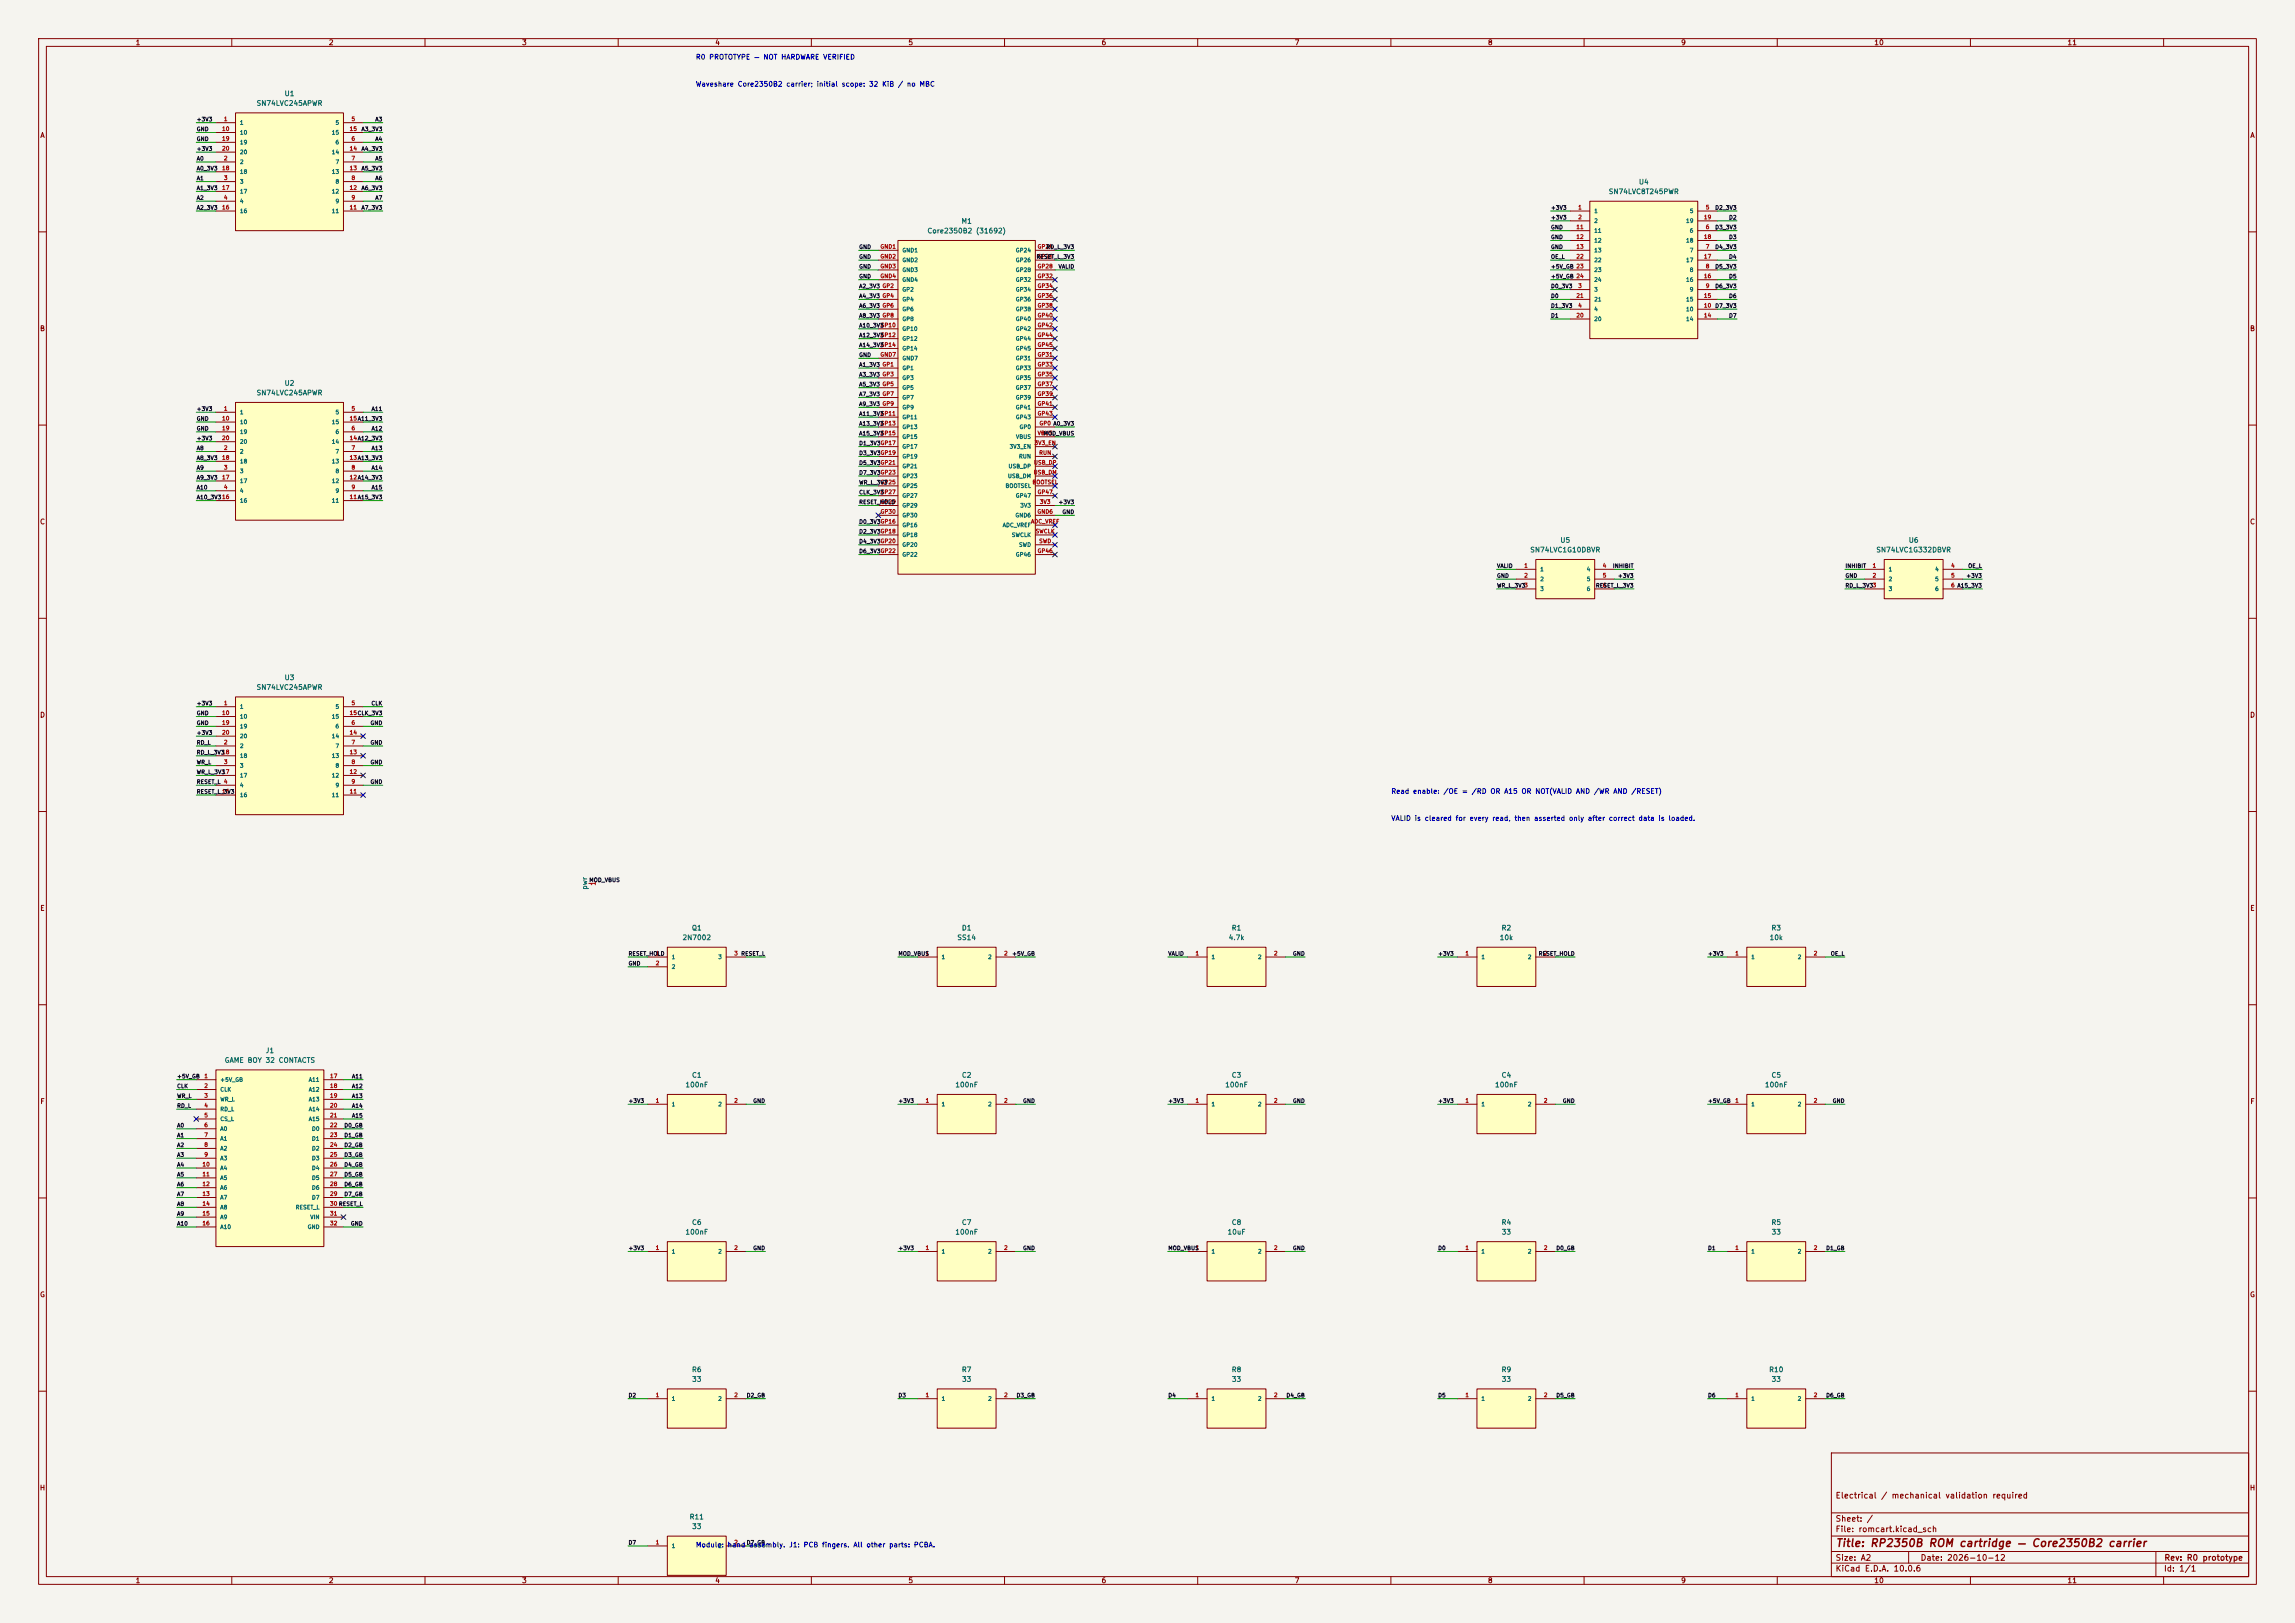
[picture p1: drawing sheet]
<svg xmlns="http://www.w3.org/2000/svg" width="594mm" height="420mm" viewBox="0 0 594 420" stroke-linecap="round" stroke-linejoin="round" font-family="sans-serif">
<defs><g id="words">
<text font-size="2" fill="#840000" x="475" y="400.8">Title: RP2350B ROM cartridge — Core2350B2 carrier</text>
<g font-size="1.5" fill="#840000">
<text x="475" y="388.1">Electrical / mechanical validation required</text>
<text x="475" y="394.1">Sheet: /</text>
<text x="475" y="396.8">File: romcart.kicad_sch</text>
<text x="475" y="407">KiCad E.D.A. 10.0.6</text>
<text x="475" y="404.2">Size: A2</text>
<text x="497" y="404.2">Date: 2026-10-12</text>
<text x="560" y="407">Id: 1/1</text>
<text x="560.1" y="404.2">Rev: R0 prototype</text>
</g>
<g font-size="1.3" fill="#840000">
<text x="35" y="12">1</text>
<text x="85" y="12">2</text>
<text x="135" y="12">3</text>
<text x="185" y="12">4</text>
<text x="235" y="12">5</text>
<text x="285" y="12">6</text>
<text x="335" y="12">7</text>
<text x="385" y="12">8</text>
<text x="435" y="12">9</text>
<text x="485" y="12">10</text>
<text x="535" y="12">11</text>
<text x="10.3" y="36">A</text>
<text x="582.3" y="36">A</text>
<text x="10.2" y="86">B</text>
<text x="582.2" y="86">B</text>
<text x="10.2" y="136">C</text>
<text x="582.2" y="136">C</text>
<text x="10.2" y="186">D</text>
<text x="582.2" y="186">D</text>
<text x="10.3" y="236">E</text>
<text x="582.3" y="236">E</text>
<text x="10.3" y="286">F</text>
<text x="582.3" y="286">F</text>
<text x="10.2" y="336">G</text>
<text x="582.2" y="336">G</text>
<text x="10.2" y="386">H</text>
<text x="582.2" y="386">H</text>
<text x="35" y="410">1</text>
<text x="85" y="410">2</text>
<text x="135" y="410">3</text>
<text x="185" y="410">4</text>
<text x="235" y="410">5</text>
<text x="285" y="410">6</text>
<text x="335" y="410">7</text>
<text x="385" y="410">8</text>
<text x="435" y="410">9</text>
<text x="485" y="410">10</text>
<text x="535" y="410">11</text>
</g>
<g font-size="1.3" fill="#0000c2">
<text x="180" y="15.7">R0 PROTOTYPE — NOT HARDWARE VERIFIED</text>
<text x="180" y="22.7">Waveshare Core2350B2 carrier; initial scope: 32 KiB / no MBC</text>
<text x="360" y="205.7">Read enable: /OE = /RD OR A15 OR NOT(VALID AND /WR AND /RESET)</text>
<text x="360" y="212.7">VALID is cleared for every read, then asserted only after correct data is loaded.</text>
<text x="180" y="400.7">Module:</text>
<text x="188.2" y="400.7">hand assembly. J1: PCB fingers. All other parts: PCBA.</text>
</g>
<g font-size="1.3" fill="#006464">
<text x="66.3" y="27.7">SN74LVC245APWR</text>
<text x="73.5" y="25.2">U1</text>
<text x="416.3" y="50.5">SN74LVC8T245PWR</text>
<text x="424.1" y="48">U4</text>
<text x="248.7" y="58.2">M1</text>
<text x="239.9" y="60.7">Core2350B2 (31692)</text>
<text x="73.5" y="100.1">U2</text>
<text x="66.3" y="102.6">SN74LVC245APWR</text>
<text x="395.9" y="143.2">SN74LVC1G10DBVR</text>
<text x="403.7" y="140.7">U5</text>
<text x="485.5" y="143.2">SN74LVC1G332DBVR</text>
<text x="493.9" y="140.7">U6</text>
<text x="66.3" y="178.8">SN74LVC245APWR</text>
<text x="73.5" y="176.3">U3</text>
<text x="152.3" y="230.4" transform="rotate(-90 152.3 230.4)">pwr</text>
<text x="176.5" y="243.6">2N7002</text>
<text x="178.9" y="241.1">Q1</text>
<text x="247.6" y="243.6">SS14</text>
<text x="248.8" y="241.1">D1</text>
<text x="317.9" y="243.6">4.7k</text>
<text x="318.7" y="241.1">R1</text>
<text x="388" y="243.6">10k</text>
<text x="388.5" y="241.1">R2</text>
<text x="457.9" y="243.6">10k</text>
<text x="458.4" y="241.1">R3</text>
<text x="58" y="275.3">GAME BOY 32 CONTACTS</text>
<text x="68.6" y="272.8">J1</text>
<text x="177.3" y="281.7">100nF</text>
<text x="179" y="279.2">C1</text>
<text x="247.1" y="281.7">100nF</text>
<text x="248.8" y="279.2">C2</text>
<text x="317" y="281.7">100nF</text>
<text x="318.7" y="279.2">C3</text>
<text x="386.8" y="281.7">100nF</text>
<text x="388.5" y="279.2">C4</text>
<text x="456.7" y="281.7">100nF</text>
<text x="458.4" y="279.2">C5</text>
<text x="179" y="317.3">C6</text>
<text x="248.8" y="317.3">C7</text>
<text x="318.7" y="317.3">C8</text>
<text x="388.5" y="317.3">R4</text>
<text x="458.4" y="317.3">R5</text>
<text x="177.3" y="319.8">100nF</text>
<text x="247.1" y="319.8">100nF</text>
<text x="317.6" y="319.8">10uF</text>
<text x="388.6" y="319.8">33</text>
<text x="458.4" y="319.8">33</text>
<text x="179" y="355.4">R6</text>
<text x="179" y="357.9">33</text>
<text x="248.8" y="355.4">R7</text>
<text x="248.9" y="357.9">33</text>
<text x="318.7" y="355.4">R8</text>
<text x="318.7" y="357.9">33</text>
<text x="388.5" y="355.4">R9</text>
<text x="388.6" y="357.9">33</text>
<text x="457.8" y="355.4">R10</text>
<text x="458.4" y="357.9">33</text>
<text x="178.4" y="393.5">R11</text>
<text x="179" y="396">33</text>
</g>
<text font-size="1.3" fill="#a90000" x="154.5" y="229.3" transform="rotate(-90 154.5 229.3)">1</text>
<g font-size="1" fill="#0f0f0f">
<text x="50.8" y="31.6">+3V3</text>
<text x="50.8" y="34.2">GND</text>
<text x="93.4" y="34.2">A3_3V3</text>
<text x="97" y="31.6">A3</text>
<text x="50.8" y="36.7">GND</text>
<text x="50.8" y="39.3">+3V3</text>
<text x="50.8" y="41.8">A0</text>
<text x="93.4" y="39.3">A4_3V3</text>
<text x="97" y="36.7">A4</text>
<text x="97" y="41.8">A5</text>
<text x="50.8" y="44.3">A0_3V3</text>
<text x="50.8" y="46.9">A1</text>
<text x="93.4" y="44.3">A5_3V3</text>
<text x="97" y="46.9">A6</text>
<text x="50.8" y="49.4">A1_3V3</text>
<text x="50.8" y="52">A2</text>
<text x="93.4" y="49.4">A6_3V3</text>
<text x="97" y="52">A7</text>
<text x="50.8" y="54.5">A2_3V3</text>
<text x="93.4" y="54.5">A7_3V3</text>
<text x="401.3" y="54.5">+3V3</text>
<text x="401.3" y="57">+3V3</text>
<text x="401.3" y="59.6">GND</text>
<text x="443.8" y="54.5">D2_3V3</text>
<text x="443.8" y="59.6">D3_3V3</text>
<text x="447.4" y="57">D2</text>
<text x="222.2" y="64.7">GND</text>
<text x="270.7" y="64.7">RD_L_3V3</text>
<text x="401.3" y="64.7">GND</text>
<text x="401.3" y="62.1">GND</text>
<text x="443.8" y="64.7">D4_3V3</text>
<text x="447.4" y="62.1">D3</text>
<text x="222.2" y="69.7">GND</text>
<text x="222.2" y="67.2">GND</text>
<text x="268.2" y="67.2">RESET_L_3V3</text>
<text x="273.9" y="69.7">VALID</text>
<text x="401.3" y="67.2">OE_L</text>
<text x="401.3" y="69.7">+5V_GB 23</text>
<text x="443.8" y="69.7">D5_3V3</text>
<text x="447.4" y="67.2">D4</text>
<text x="222.2" y="77.4">A4_3V3 GP4</text>
<text x="222.2" y="74.8">A2_3V3 GP2</text>
<text x="222.2" y="72.3">GND</text>
<text x="401.3" y="74.8">D0_3V3</text>
<text x="401.3" y="77.4">D0</text>
<text x="401.3" y="72.3">+5V_GB 24</text>
<text x="443.8" y="74.8">D6_3V3</text>
<text x="447.4" y="72.3">D5</text>
<text x="447.4" y="77.4">D6</text>
<text x="222.2" y="82.4">A8_3V3 GP8</text>
<text x="222.2" y="79.9">A6_3V3 GP6</text>
<text x="401.3" y="79.9">D1_3V3</text>
<text x="401.3" y="82.4">D1</text>
<text x="443.8" y="79.9">D7_3V3</text>
<text x="447.4" y="82.4">D7</text>
<text x="222.2" y="87.5">A12_3V3</text>
<text x="222.2" y="85">A10_3V3</text>
<text x="222.2" y="95.1">A1_3V3 GP1</text>
<text x="222.2" y="92.6">GND</text>
<text x="222.2" y="90.1">A14_3V3</text>
<text x="222.2" y="100.2">A5_3V3 GP5</text>
<text x="222.2" y="97.7">A3_3V3 GP3</text>
<text x="50.8" y="106.6">+3V3</text>
<text x="96.1" y="106.6">A11</text>
<text x="222.2" y="105.3">A9_3V3 GP9</text>
<text x="222.2" y="107.8">A11_3V3</text>
<text x="222.2" y="102.8">A7_3V3 GP7</text>
<text x="50.8" y="111.7">GND</text>
<text x="50.8" y="109.1">GND</text>
<text x="96.1" y="111.7">A12</text>
<text x="222.2" y="110.4">A13_3V3</text>
<text x="222.2" y="112.9">A15_3V3</text>
<text x="270" y="112.9">MOD_VBUS</text>
<text x="50.8" y="119.3">A8_3V3</text>
<text x="50.8" y="116.7">A8</text>
<text x="50.8" y="114.2">+3V3</text>
<text x="96.1" y="116.7">A13</text>
<text x="222.2" y="115.5">D1_3V3GP17</text>
<text x="222.2" y="118">D3_3V3GP19</text>
<text x="50.8" y="124.4">A9_3V3</text>
<text x="50.8" y="121.8">A9</text>
<text x="96.1" y="121.8">A14</text>
<text x="222.2" y="120.5">D5_3V3GP21</text>
<text x="222.2" y="123.1">D7_3V3GP23</text>
<text x="222.2" y="125.6">WR_L_3V3</text>
<text x="50.8" y="129.4">A10_3V316</text>
<text x="50.8" y="126.9">A10</text>
<text x="96.1" y="126.9">A15</text>
<text x="222.2" y="128.2">CLK_3V3</text>
<text x="222.2" y="130.7">RESET_HOLD</text>
<text x="273.9" y="130.7">+3V3</text>
<text x="222.2" y="135.8">D0_3V3GP16</text>
<text x="274.8" y="133.2">GND</text>
<text x="222.2" y="138.3">D2_3V3GP18</text>
<text x="222.2" y="140.9">D4_3V3GP20</text>
<text x="222.2" y="143.4">D6_3V3GP22</text>
<text x="387.3" y="147.2">VALID</text>
<text x="387.3" y="149.8">GND</text>
<text x="417.3" y="147.2">INHIBIT</text>
<text x="418.6" y="149.8">+3V3</text>
<text x="477.5" y="147.2">INHIBIT</text>
<text x="477.5" y="149.8">GND</text>
<text x="508.8" y="149.8">+3V3</text>
<text x="509.3" y="147.2">OE_L</text>
<text x="387.3" y="152.3">WR_L_3V3</text>
<text x="412.9" y="152.3">RESET_L_3V3</text>
<text x="477.5" y="152.3">RD_L_3V33</text>
<text x="50.8" y="185.3">GND</text>
<text x="50.8" y="182.8">+3V3</text>
<text x="96" y="182.8">CLK</text>
<text x="50.8" y="190.4">+3V3</text>
<text x="50.8" y="187.9">GND</text>
<text x="95.8" y="187.9">GND</text>
<text x="50.8" y="195.5">RD_L_3V3</text>
<text x="50.8" y="192.9">RD_L</text>
<text x="95.8" y="192.9">GND</text>
<text x="50.8" y="203.1">RESET_L 4</text>
<text x="50.8" y="200.6">WR_L_3V3</text>
<text x="50.8" y="198">WR_L</text>
<text x="95.8" y="203.1">GND</text>
<text x="95.8" y="198">GND</text>
<text x="50.8" y="205.6">RESET_L_3V3</text>
<text x="152.4" y="228.5">MOD_VBUS</text>
<text x="162.6" y="247.5">RESET_HOLD</text>
<text x="162.6" y="250.1">GND</text>
<text x="232.4" y="247.5">MOD_VBUS</text>
<text x="261.9" y="247.5">+5V_GB</text>
<text x="302.3" y="247.5">VALID</text>
<text x="334.5" y="247.5">GND</text>
<text x="372.1" y="247.5">+3V3</text>
<text x="398.1" y="247.5">RESET_HOLD</text>
<text x="442" y="247.5">+3V3</text>
<text x="473.7" y="247.5">OE_L</text>
<text x="45.7" y="281.8">CLK</text>
<text x="45.7" y="279.3">+5V_GB</text>
<text x="91" y="281.8">A12</text>
<text x="91" y="279.3">A11</text>
<text x="45.7" y="286.9">RD_L</text>
<text x="45.7" y="284.4">WR_L</text>
<text x="91" y="286.9">A14</text>
<text x="91" y="284.4">A13</text>
<text x="162.6" y="285.6">+3V3</text>
<text x="194.8" y="285.6">GND</text>
<text x="232.4" y="285.6">+3V3</text>
<text x="264.7" y="285.6">GND</text>
<text x="302.3" y="285.6">+3V3</text>
<text x="334.5" y="285.6">GND</text>
<text x="372.1" y="285.6">+3V3</text>
<text x="404.4" y="285.6">GND</text>
<text x="442" y="285.6">+5V_GB</text>
<text x="474.2" y="285.6">GND</text>
<text x="45.7" y="292">A0</text>
<text x="89" y="292">D0_GB</text>
<text x="91" y="289.5">A15</text>
<text x="45.7" y="299.6">A3</text>
<text x="45.7" y="297.1">A2</text>
<text x="45.7" y="294.5">A1</text>
<text x="89" y="299.6">D3_GB</text>
<text x="89" y="297.1">D2_GB</text>
<text x="89" y="294.5">D1_GB</text>
<text x="45.7" y="304.7">A5</text>
<text x="45.7" y="302.2">A4</text>
<text x="89" y="304.7">D5_GB</text>
<text x="89" y="302.2">D4_GB</text>
<text x="45.7" y="309.8">A7</text>
<text x="45.7" y="307.2">A6</text>
<text x="89" y="309.8">D7_GB</text>
<text x="89" y="307.2">D6_GB</text>
<text x="45.7" y="317.4">A10</text>
<text x="45.7" y="314.9">A9</text>
<text x="45.7" y="312.3">A8</text>
<text x="90.7" y="317.4">GND</text>
<text x="162.6" y="323.7">+3V3</text>
<text x="194.8" y="323.7">GND</text>
<text x="232.4" y="323.7">+3V3</text>
<text x="264.7" y="323.7">GND</text>
<text x="302.3" y="323.7">MOD_VBUS</text>
<text x="334.5" y="323.7">GND</text>
<text x="372.1" y="323.7">D0</text>
<text x="402.7" y="323.7">D0_GB</text>
<text x="442" y="323.7">D1</text>
<text x="472.5" y="323.7">D1_GB</text>
<text x="162.6" y="361.8">D2</text>
<text x="193.1" y="361.8">D2_GB</text>
<text x="232.4" y="361.8">D3</text>
<text x="263" y="361.8">D3_GB</text>
<text x="302.3" y="361.8">D4</text>
<text x="332.8" y="361.8">D4_GB</text>
<text x="372.1" y="361.8">D5</text>
<text x="402.7" y="361.8">D5_GB</text>
<text x="442" y="361.8">D6</text>
<text x="472.5" y="361.8">D6_GB</text>
<text x="162.6" y="399.9">D7</text>
<text x="193.1" y="399.9">D7_GB</text>
</g>
<g font-size="1" fill="#a90000">
<text x="57.4" y="34.1">10</text>
<text x="57.8" y="31.6">1</text>
<text x="90.4" y="34.1">15</text>
<text x="90.9" y="31.6">5</text>
<text x="57.4" y="36.6">19</text>
<text x="57.4" y="39.2">20</text>
<text x="57.8" y="41.7">2</text>
<text x="90.4" y="39.2">14</text>
<text x="90.9" y="36.6">6</text>
<text x="90.9" y="41.7">7</text>
<text x="57.4" y="44.3">18</text>
<text x="57.8" y="46.8">3</text>
<text x="90.4" y="44.3">13</text>
<text x="90.9" y="46.8">8</text>
<text x="57.4" y="49.3">17</text>
<text x="57.8" y="51.9">4</text>
<text x="90.4" y="49.3">12</text>
<text x="90.9" y="51.9">9</text>
<text x="57.4" y="54.4">16</text>
<text x="90.4" y="54.4">11</text>
<text x="407.9" y="59.5">11</text>
<text x="408.4" y="54.4">1</text>
<text x="408.4" y="57">2</text>
<text x="440.9" y="57">19</text>
<text x="441.4" y="54.4">5</text>
<text x="441.4" y="59.5">6</text>
<text x="227.7" y="64.6">GND1</text>
<text x="268.4" y="64.6">GP24</text>
<text x="407.9" y="62">12</text>
<text x="407.9" y="64.6">13</text>
<text x="440.9" y="62">18</text>
<text x="441.4" y="64.6">7</text>
<text x="227.7" y="67.1">GND2</text>
<text x="227.7" y="69.7">GND3</text>
<text x="268.4" y="67.1">GP26</text>
<text x="268.4" y="69.7">GP28</text>
<text x="407.9" y="67.1">22</text>
<text x="440.9" y="67.1">17</text>
<text x="441.4" y="69.7">8</text>
<text x="227.7" y="72.2">GND4</text>
<text x="268.4" y="72.2">GP32</text>
<text x="268.4" y="74.7">GP34</text>
<text x="268.4" y="77.3">GP36</text>
<text x="407.9" y="77.3">21</text>
<text x="408.4" y="74.7">3</text>
<text x="440.9" y="77.3">15</text>
<text x="440.9" y="72.2">16</text>
<text x="441.4" y="74.7">9</text>
<text x="268.4" y="79.8">GP38</text>
<text x="268.4" y="82.4">GP40</text>
<text x="407.9" y="82.4">20</text>
<text x="408.4" y="79.8">4</text>
<text x="440.9" y="79.8">10</text>
<text x="440.9" y="82.4">14</text>
<text x="227.8" y="84.9">GP10</text>
<text x="227.8" y="87.4">GP12</text>
<text x="227.8" y="90">GP14</text>
<text x="268.4" y="84.9">GP42</text>
<text x="268.4" y="87.4">GP44</text>
<text x="268.4" y="90">GP45</text>
<text x="227.7" y="92.5">GND7</text>
<text x="268.4" y="92.5">GP31</text>
<text x="268.4" y="95.1">GP33</text>
<text x="268.4" y="97.6">GP35</text>
<text x="268.4" y="100.1">GP37</text>
<text x="57.8" y="106.5">1</text>
<text x="90.9" y="106.5">5</text>
<text x="227.8" y="107.8">GP11</text>
<text x="268.4" y="102.7">GP39</text>
<text x="268.4" y="105.2">GP41</text>
<text x="268.4" y="107.8">GP43</text>
<text x="57.4" y="109">10</text>
<text x="57.4" y="111.6">19</text>
<text x="90.4" y="109">15A11_3V3</text>
<text x="90.9" y="111.6">6</text>
<text x="227.8" y="110.3">GP13</text>
<text x="227.8" y="112.8">GP15</text>
<text x="268.4" y="112.8">VBUS</text>
<text x="268.9" y="110.3">GP0 A0_3V3</text>
<text x="57.4" y="119.2">18</text>
<text x="57.4" y="114.1">20</text>
<text x="57.8" y="116.7">2</text>
<text x="90.4" y="119.2">13A13_3V3</text>
<text x="90.4" y="114.1">14A12_3V3</text>
<text x="90.9" y="116.7">7</text>
<text x="267.6" y="115.4">3V3_EN</text>
<text x="268.8" y="117.9">RUN</text>
<text x="57.4" y="124.3">17</text>
<text x="57.8" y="121.7">3</text>
<text x="90.4" y="124.3">12A14_3V3</text>
<text x="90.9" y="121.7">8</text>
<text x="227.8" y="125.5">GP25</text>
<text x="267.1" y="125.5">BOOTSEL</text>
<text x="267.4" y="123">USB_DM</text>
<text x="267.5" y="120.5">USB_DP</text>
<text x="57.8" y="126.8">4</text>
<text x="90.4" y="129.4">11A15_3V3</text>
<text x="90.9" y="126.8">9</text>
<text x="227.8" y="128.1">GP27</text>
<text x="227.8" y="130.6">GP29</text>
<text x="268.4" y="128.1">GP47</text>
<text x="269" y="130.6">3V3</text>
<text x="227.8" y="133.2">GP30</text>
<text x="266.7" y="135.7">ADC_VREF</text>
<text x="268.4" y="133.2">GND6</text>
<text x="267.9" y="138.2">SWCLK</text>
<text x="268.4" y="143.3">GP46</text>
<text x="268.8" y="140.8">SWD</text>
<text x="394.4" y="147.1">1</text>
<text x="394.4" y="149.7">2</text>
<text x="414.7" y="147.1">4</text>
<text x="414.7" y="149.7">5</text>
<text x="484.6" y="147.1">1</text>
<text x="484.6" y="149.7">2</text>
<text x="504.9" y="147.1">4</text>
<text x="504.9" y="149.7">5</text>
<text x="394.4" y="152.2">3</text>
<text x="414.7" y="152.2">6</text>
<text x="504.9" y="152.2">6 A15_3V3</text>
<text x="57.4" y="185.2">10</text>
<text x="57.8" y="182.7">1</text>
<text x="90.4" y="185.2">15CLK_3V3</text>
<text x="90.9" y="182.7">5</text>
<text x="57.4" y="187.8">19</text>
<text x="57.4" y="190.3">20</text>
<text x="90.4" y="190.3">14</text>
<text x="90.9" y="187.8">6</text>
<text x="57.4" y="195.4">18</text>
<text x="57.8" y="192.9">2</text>
<text x="57.8" y="197.9">3</text>
<text x="90.4" y="195.4">13</text>
<text x="90.9" y="192.9">7</text>
<text x="90.9" y="197.9">8</text>
<text x="57.4" y="200.5">17</text>
<text x="90.4" y="200.5">12</text>
<text x="90.9" y="203">9</text>
<text x="57.4" y="205.6">16</text>
<text x="90.4" y="205.6">11</text>
<text x="169.6" y="247.5">1</text>
<text x="169.6" y="250">2</text>
<text x="189.9" y="247.5">3 RESET_L</text>
<text x="239.4" y="247.5">1</text>
<text x="259.8" y="247.5">2</text>
<text x="309.3" y="247.5">1</text>
<text x="329.6" y="247.5">2</text>
<text x="379.1" y="247.5">1</text>
<text x="399.5" y="247.5">2</text>
<text x="449" y="247.5">1</text>
<text x="469.3" y="247.5">2</text>
<text x="52.8" y="279.2">1</text>
<text x="52.8" y="281.8">2</text>
<text x="85.3" y="279.2">17</text>
<text x="85.3" y="281.8">18</text>
<text x="52.8" y="284.3">3</text>
<text x="52.8" y="286.8">4</text>
<text x="85.3" y="284.3">19</text>
<text x="85.3" y="286.8">20</text>
<text x="169.6" y="285.6">1</text>
<text x="189.9" y="285.6">2</text>
<text x="239.4" y="285.6">1</text>
<text x="259.8" y="285.6">2</text>
<text x="309.3" y="285.6">1</text>
<text x="329.6" y="285.6">2</text>
<text x="379.1" y="285.6">1</text>
<text x="399.5" y="285.6">2</text>
<text x="449" y="285.6">1</text>
<text x="469.3" y="285.6">2</text>
<text x="52.8" y="289.4">5</text>
<text x="52.8" y="291.9">6</text>
<text x="85.3" y="289.4">21</text>
<text x="85.3" y="291.9">22</text>
<text x="52.8" y="294.5">7</text>
<text x="52.8" y="297">8</text>
<text x="52.8" y="299.5">9</text>
<text x="85.3" y="294.5">23</text>
<text x="85.3" y="297">24</text>
<text x="85.3" y="299.5">25</text>
<text x="52.3" y="302.1">10</text>
<text x="52.3" y="304.6">11</text>
<text x="85.3" y="302.1">26</text>
<text x="85.3" y="304.6">27</text>
<text x="52.3" y="307.2">12</text>
<text x="52.3" y="309.7">13</text>
<text x="85.3" y="307.2">28</text>
<text x="85.3" y="309.7">29</text>
<text x="52.3" y="312.2">14</text>
<text x="52.3" y="314.8">15</text>
<text x="52.3" y="317.3">16</text>
<text x="85.3" y="312.2">30 RESET_L</text>
<text x="85.3" y="314.8">31</text>
<text x="85.3" y="317.3">32</text>
<text x="169.6" y="323.7">1</text>
<text x="189.9" y="323.7">2</text>
<text x="239.4" y="323.7">1</text>
<text x="259.8" y="323.7">2</text>
<text x="309.3" y="323.7">1</text>
<text x="329.6" y="323.7">2</text>
<text x="379.1" y="323.7">1</text>
<text x="399.5" y="323.7">2</text>
<text x="449" y="323.7">1</text>
<text x="469.3" y="323.7">2</text>
<text x="169.6" y="361.8">1</text>
<text x="189.9" y="361.8">2</text>
<text x="239.4" y="361.8">1</text>
<text x="259.8" y="361.8">2</text>
<text x="309.3" y="361.8">1</text>
<text x="329.6" y="361.8">2</text>
<text x="379.1" y="361.8">1</text>
<text x="399.5" y="361.8">2</text>
<text x="449" y="361.8">1</text>
<text x="469.3" y="361.8">2</text>
<text x="169.6" y="399.9">1</text>
<text x="189.9" y="399.9">2</text>
</g>
<g font-size="1" fill="#006464">
<text x="62" y="32.5">1</text>
<text x="62" y="35.1">10</text>
<text x="85.7" y="35.1">15</text>
<text x="86.7" y="32.5">5</text>
<text x="62" y="37.6">19</text>
<text x="62" y="40.1">20</text>
<text x="85.7" y="40.1">14</text>
<text x="86.7" y="37.6">6</text>
<text x="62" y="42.7">2</text>
<text x="62" y="47.8">3</text>
<text x="62" y="45.2">18</text>
<text x="85.7" y="45.2">13</text>
<text x="86.7" y="42.7">7</text>
<text x="86.7" y="47.8">8</text>
<text x="62" y="52.8">4</text>
<text x="62" y="50.3">17</text>
<text x="85.7" y="50.3">12</text>
<text x="86.7" y="52.8">9</text>
<text x="62" y="55.4">16</text>
<text x="85.7" y="55.4">11</text>
<text x="412.5" y="55.4">1</text>
<text x="412.5" y="57.9">2</text>
<text x="436.3" y="57.9">19</text>
<text x="437.2" y="55.4">5</text>
<text x="233.4" y="65.5">GND1</text>
<text x="262.8" y="65.5">GP24</text>
<text x="412.5" y="60.5">11</text>
<text x="412.5" y="63">12</text>
<text x="412.5" y="65.5">13</text>
<text x="436.3" y="63">18</text>
<text x="437.2" y="60.5">6</text>
<text x="437.2" y="65.5">7</text>
<text x="233.4" y="68.1">GND2</text>
<text x="233.4" y="70.6">GND3</text>
<text x="262.8" y="68.1">GP26</text>
<text x="262.8" y="70.6">GP28</text>
<text x="412.5" y="68.1">22</text>
<text x="412.5" y="70.6">23</text>
<text x="436.3" y="68.1">17</text>
<text x="437.2" y="70.6">8</text>
<text x="233.4" y="73.2">GND4</text>
<text x="233.4" y="75.7">GP2</text>
<text x="262.8" y="73.2">GP32</text>
<text x="262.8" y="75.7">GP34</text>
<text x="412.5" y="75.7">3</text>
<text x="412.5" y="73.2">24</text>
<text x="436.3" y="73.2">16</text>
<text x="437.2" y="75.7">9</text>
<text x="233.4" y="78.2">GP4</text>
<text x="233.4" y="80.8">GP6</text>
<text x="233.4" y="83.3">GP8</text>
<text x="262.8" y="78.2">GP36</text>
<text x="262.8" y="80.8">GP38</text>
<text x="262.8" y="83.3">GP40</text>
<text x="412.5" y="80.8">4</text>
<text x="412.5" y="83.3">20</text>
<text x="412.5" y="78.2">21</text>
<text x="436.3" y="80.8">10</text>
<text x="436.3" y="83.3">14</text>
<text x="436.3" y="78.2">15</text>
<text x="233.4" y="85.9">GP10</text>
<text x="233.4" y="88.4">GP12</text>
<text x="262.8" y="85.9">GP42</text>
<text x="262.8" y="88.4">GP44</text>
<text x="233.4" y="93.5">GND7</text>
<text x="233.4" y="90.9">GP14</text>
<text x="262.8" y="93.5">GP31</text>
<text x="262.8" y="90.9">GP45</text>
<text x="233.4" y="96">GP1</text>
<text x="233.4" y="98.6">GP3</text>
<text x="233.4" y="101.1">GP5</text>
<text x="262.8" y="96">GP33</text>
<text x="262.8" y="98.6">GP35</text>
<text x="262.8" y="101.1">GP37</text>
<text x="62" y="107.4">1</text>
<text x="86.7" y="107.4">5</text>
<text x="233.4" y="103.6">GP7</text>
<text x="233.4" y="106.2">GP9</text>
<text x="262.8" y="103.6">GP39</text>
<text x="262.8" y="106.2">GP41</text>
<text x="62" y="110">10</text>
<text x="62" y="112.5">19</text>
<text x="85.7" y="110">15</text>
<text x="86.7" y="112.5">6</text>
<text x="233.4" y="108.7">GP11</text>
<text x="233.4" y="111.3">GP13</text>
<text x="233.4" y="113.8">GP15</text>
<text x="262.8" y="108.7">GP43</text>
<text x="262.8" y="113.8">VBUS</text>
<text x="263.8" y="111.3">GP0</text>
<text x="62" y="117.6">2</text>
<text x="62" y="115.1">20</text>
<text x="85.7" y="115.1">14</text>
<text x="86.7" y="117.6">7</text>
<text x="233.4" y="116.3">GP17</text>
<text x="233.4" y="118.9">GP19</text>
<text x="261.2" y="116.3">3V3_EN</text>
<text x="263.6" y="118.9">RUN</text>
<text x="62" y="122.7">3</text>
<text x="62" y="125.2">17</text>
<text x="62" y="120.1">18</text>
<text x="85.7" y="125.2">12</text>
<text x="85.7" y="120.1">13</text>
<text x="86.7" y="122.7">8</text>
<text x="233.4" y="121.4">GP21</text>
<text x="233.4" y="124">GP23</text>
<text x="260.8" y="124">USB_DM</text>
<text x="260.9" y="121.4">USB_DP</text>
<text x="62" y="127.8">4</text>
<text x="62" y="130.3">16</text>
<text x="85.7" y="130.3">11</text>
<text x="86.7" y="127.8">9</text>
<text x="233.4" y="126.5">GP25</text>
<text x="233.4" y="129">GP27</text>
<text x="233.4" y="131.6">GP29</text>
<text x="260.1" y="126.5">BOOTSEL</text>
<text x="262.8" y="129">GP47</text>
<text x="263.9" y="131.6">3V3</text>
<text x="233.4" y="136.7">GP16</text>
<text x="233.4" y="134.1">GP30</text>
<text x="259.4" y="136.7">ADC_VREF</text>
<text x="262.7" y="134.1">GND6</text>
<text x="233.4" y="139.2">GP18</text>
<text x="233.4" y="141.7">GP20</text>
<text x="261.8" y="139.2">SWCLK</text>
<text x="263.6" y="141.7">SWD</text>
<text x="233.4" y="144.3">GP22</text>
<text x="262.8" y="144.3">GP46</text>
<text x="398.5" y="148.1">1</text>
<text x="410.6" y="148.1">4</text>
<text x="488.7" y="148.1">1</text>
<text x="500.7" y="148.1">4</text>
<text x="398.5" y="150.6">2</text>
<text x="398.5" y="153.2">3</text>
<text x="410.6" y="150.6">5</text>
<text x="410.6" y="153.2">6</text>
<text x="488.7" y="150.6">2</text>
<text x="488.7" y="153.2">3</text>
<text x="500.7" y="150.6">5</text>
<text x="500.7" y="153.2">6</text>
<text x="62" y="183.6">1</text>
<text x="86.7" y="183.6">5</text>
<text x="62" y="186.2">10</text>
<text x="62" y="188.7">19</text>
<text x="62" y="191.3">20</text>
<text x="85.7" y="191.3">14</text>
<text x="85.7" y="186.2">15</text>
<text x="86.7" y="188.7">6</text>
<text x="62" y="193.8">2</text>
<text x="62" y="196.3">18</text>
<text x="85.7" y="196.3">13</text>
<text x="86.7" y="193.8">7</text>
<text x="62" y="198.9">3</text>
<text x="62" y="204">4</text>
<text x="62" y="201.4">17</text>
<text x="85.7" y="201.4">12</text>
<text x="86.7" y="198.9">8</text>
<text x="86.7" y="204">9</text>
<text x="62" y="206.5">16</text>
<text x="85.7" y="206.5">11</text>
<text x="173.7" y="248.4">1</text>
<text x="173.7" y="251">2</text>
<text x="185.8" y="248.4">3</text>
<text x="243.6" y="248.4">1</text>
<text x="255.6" y="248.4">2</text>
<text x="313.4" y="248.4">1</text>
<text x="325.5" y="248.4">2</text>
<text x="383.3" y="248.4">1</text>
<text x="395.3" y="248.4">2</text>
<text x="453.1" y="248.4">1</text>
<text x="465.2" y="248.4">2</text>
<text x="56.9" y="280.2">+5V_GB</text>
<text x="79.8" y="280.2">A11</text>
<text x="56.9" y="282.7">CLK</text>
<text x="56.9" y="285.2">WR_L</text>
<text x="56.9" y="287.8">RD_L</text>
<text x="79.8" y="282.7">A12</text>
<text x="79.8" y="285.2">A13</text>
<text x="79.8" y="287.8">A14</text>
<text x="173.7" y="286.5">1</text>
<text x="185.8" y="286.5">2</text>
<text x="243.6" y="286.5">1</text>
<text x="255.6" y="286.5">2</text>
<text x="313.4" y="286.5">1</text>
<text x="325.5" y="286.5">2</text>
<text x="383.3" y="286.5">1</text>
<text x="395.3" y="286.5">2</text>
<text x="453.1" y="286.5">1</text>
<text x="465.2" y="286.5">2</text>
<text x="56.9" y="290.3">CS_L</text>
<text x="56.9" y="292.9">A0</text>
<text x="79.8" y="290.3">A15</text>
<text x="80.6" y="292.9">D0</text>
<text x="56.9" y="295.4">A1</text>
<text x="56.9" y="297.9">A2</text>
<text x="80.6" y="295.4">D1</text>
<text x="80.6" y="297.9">D2</text>
<text x="56.9" y="300.5">A3</text>
<text x="56.9" y="303">A4</text>
<text x="56.9" y="305.6">A5</text>
<text x="80.6" y="300.5">D3</text>
<text x="80.6" y="303">D4</text>
<text x="80.6" y="305.6">D5</text>
<text x="56.9" y="308.1">A6</text>
<text x="56.9" y="310.6">A7</text>
<text x="80.6" y="308.1">D6</text>
<text x="80.6" y="310.6">D7</text>
<text x="56.9" y="313.2">A8</text>
<text x="56.9" y="315.7">A9</text>
<text x="76.4" y="313.2">RESET_L</text>
<text x="80.2" y="315.7">VIN</text>
<text x="56.9" y="318.3">A10</text>
<text x="79.5" y="318.3">GND</text>
<text x="173.7" y="324.6">1</text>
<text x="185.8" y="324.6">2</text>
<text x="243.6" y="324.6">1</text>
<text x="255.6" y="324.6">2</text>
<text x="313.4" y="324.6">1</text>
<text x="325.5" y="324.6">2</text>
<text x="383.3" y="324.6">1</text>
<text x="395.3" y="324.6">2</text>
<text x="453.1" y="324.6">1</text>
<text x="465.2" y="324.6">2</text>
<text x="173.7" y="362.7">1</text>
<text x="185.8" y="362.7">2</text>
<text x="243.6" y="362.7">1</text>
<text x="255.6" y="362.7">2</text>
<text x="313.4" y="362.7">1</text>
<text x="325.5" y="362.7">2</text>
<text x="383.3" y="362.7">1</text>
<text x="395.3" y="362.7">2</text>
<text x="453.1" y="362.7">1</text>
<text x="465.2" y="362.7">2</text>
<text x="173.7" y="400.8">1</text>
<text x="185.8" y="400.8">2</text>
</g>
</g></defs>
<path d="M0 0h594v420h-594z" fill="#f5f4ef" stroke="#f5f4ef" stroke-width=".26"/>
<g fill="none" stroke="#840000" stroke-width=".26">
<path d="M10 10h574v400h-574zM12 12h570v396h-570zM60 10v2M110 10v2M160 10v2M210 10v2M260 10v2M310 10v2M360 10v2M410 10v2M460 10v2M510 10v2"/>
<path d="M560 10v2M10 60h2M582 60h2M10 110h2M582 110h2M10 160h2M582 160h2M10 210h2M582 210h2M10 260h2M582 260h2M10 310h2"/>
<path d="M582 310h2M10 360h2M474 376h108v32h-108zM582 360h2M474 397.5h108M474 391.5h108M60 408v2M110 408v2M160 408v2M210 408v2M260 408v2M310 408v2"/>
<path d="M360 408v2M410 408v2M460 408v2M474 404.5h108M474 401.5h108M494 401.5v3M510 408v2M558 401.5v6.5M560 408v2"/>
</g>
<path d="M172.7 397.5h15.3v10.2h-15.3z" fill="#ffffc2"/>
<path d="M172.7 397.5h15.3v10.2h-15.3zM167.6 400.1h5.1M188 400.1h5" fill="none" stroke="#840000" stroke-width=".26"/>
<path d="M61 29.2h27.9v30.5h-27.9z" fill="#ffffc2"/>
<g fill="none" stroke="#840000" stroke-width=".26">
<path d="M55.9 31.8h5.1M55.9 36.8h5.1M55.9 34.3h5.1M55.9 39.4h5.1M61 29.2h27.9v30.5h-27.9zM88.9 31.8h5.1M88.9 36.8h5.1M88.9 34.3h5.1M88.9 39.4h5.1M55.9 41.9h5.1M55.9 47h5.1M55.9 52.1h5.1"/>
<path d="M55.9 54.6h5.1M55.9 49.5h5.1M55.9 44.5h5.1M88.9 41.9h5.1M88.9 47h5.1M88.9 52.1h5.1M88.9 54.6h5.1M88.9 49.5h5.1M88.9 44.5h5.1"/>
</g>
<path d="M242.6 283.2h15.2v10.2h-15.2z" fill="#ffffc2"/>
<path d="M237.5 285.8h5.1M242.6 283.2h15.2v10.2h-15.2zM257.8 285.8h5.1" fill="none" stroke="#840000" stroke-width=".26"/>
<path d="M61 104.1h27.9v30.5h-27.9z" fill="#ffffc2"/>
<g fill="none" stroke="#840000" stroke-width=".26">
<path d="M55.9 106.7h5.1M55.9 116.8h5.1M55.9 111.8h5.1M55.9 109.2h5.1M55.9 119.4h5.1M55.9 114.3h5.1M61 104.1h27.9v30.5h-27.9zM88.9 106.7h5.1M88.9 116.8h5.1M88.9 111.8h5.1M88.9 109.2h5.1M88.9 119.4h5.1"/>
<path d="M88.9 114.3h5.1M55.9 121.9h5.1M55.9 127h5.1M55.9 129.5h5.1M55.9 124.5h5.1M88.9 121.9h5.1M88.9 127h5.1M88.9 129.5h5.1M88.9 124.5h5.1"/>
</g>
<path d="M452.1 359.4h15.3v10.2h-15.3z" fill="#ffffc2"/>
<path d="M452.1 359.4h15.3v10.2h-15.3zM447 362h5.1M467.4 362h5" fill="none" stroke="#840000" stroke-width=".26"/>
<path d="M452.1 321.3h15.3v10.2h-15.3z" fill="#ffffc2"/>
<path d="M447 323.9h5.1M452.1 321.3h15.3v10.2h-15.3zM467.4 323.9h5" fill="none" stroke="#840000" stroke-width=".26"/>
<path d="M242.6 321.3h15.2v10.2h-15.2z" fill="#ffffc2"/>
<path d="M237.5 323.9h5.1M242.6 321.3h15.2v10.2h-15.2zM257.8 323.9h5.1" fill="none" stroke="#840000" stroke-width=".26"/>
<path d="M452.1 283.2h15.3v10.2h-15.3z" fill="#ffffc2"/>
<path d="M447 285.8h5.1M452.1 283.2h15.3v10.2h-15.3zM467.4 285.8h5" fill="none" stroke="#840000" stroke-width=".26"/>
<path d="M452.1 245.1h15.3v10.2h-15.3z" fill="#ffffc2"/>
<path d="M447 247.7h5.1M452.1 245.1h15.3v10.2h-15.3zM467.4 247.7h5" fill="none" stroke="#840000" stroke-width=".26"/>
<path d="M487.7 144.8h15.2v10.1h-15.2z" fill="#ffffc2"/>
<path d="M482.6 147.3h5.1M482.6 149.9h5.1M482.6 152.4h5.1M487.7 144.8h15.2v10.1h-15.2zM502.9 147.3h5.1M502.9 149.9h5.1M502.9 152.4h5.1" fill="none" stroke="#840000" stroke-width=".26"/>
<path d="M61 180.3h27.9v30.5h-27.9z" fill="#ffffc2"/>
<g fill="none" stroke="#840000" stroke-width=".26">
<path d="M55.9 182.9h5.1M55.9 193h5.1M55.9 198.1h5.1M55.9 188h5.1M55.9 185.4h5.1M55.9 195.6h5.1M55.9 190.5h5.1M61 180.3h27.9v30.5h-27.9zM88.9 182.9h5.1M88.9 193h5.1M88.9 198.1h5.1M88.9 188h5.1"/>
<path d="M88.9 185.4h5.1M88.9 195.6h5.1M88.9 190.5h5.1M55.9 203.2h5.1M55.9 205.7h5.1M55.9 200.7h5.1M88.9 203.2h5.1M88.9 205.7h5.1M88.9 200.7h5.1"/>
</g>
<path d="M411.5 52.1h27.9v35.5h-27.9z" fill="#ffffc2"/>
<g fill="none" stroke="#840000" stroke-width=".26">
<path d="M406.4 54.6h5.1M406.4 57.2h5.1M406.4 59.7h5.1M411.5 52.1h27.9v35.5h-27.9zM439.4 54.6h5.1M439.4 57.2h5.1M439.4 59.7h5.1M406.4 74.9h5.1M406.4 64.8h5.1M406.4 69.9h5.1M406.4 62.2h5.1M406.4 77.5h5.1"/>
<path d="M406.4 72.4h5.1M406.4 67.3h5.1M439.4 74.9h5.1M439.4 64.8h5.1M439.4 69.9h5.1M439.4 62.2h5.1M439.4 77.5h5.1M439.4 72.4h5.1M439.4 67.3h5.1M406.4 80h5.1M406.4 82.6h5.1M439.4 80h5.1"/>
<path d="M439.4 82.6h5.1"/>
</g>
<path d="M242.6 359.4h15.2v10.2h-15.2z" fill="#ffffc2"/>
<path d="M152.4 228.6h.1M242.6 359.4h15.2v10.2h-15.2zM237.5 362h5.1M257.8 362h5.1" fill="none" stroke="#840000" stroke-width=".26"/>
<path d="M172.7 245.1h15.3v10.2h-15.3z" fill="#ffffc2"/>
<path d="M167.6 247.7h5.1M167.6 250.2h5.1M172.7 245.1h15.3v10.2h-15.3zM188 247.7h5" fill="none" stroke="#840000" stroke-width=".26"/>
<path d="M397.5 144.8h15.2v10.1h-15.2z" fill="#ffffc2"/>
<path d="M392.4 147.3h5.1M392.4 149.9h5.1M392.4 152.4h5.1M397.5 144.8h15.2v10.1h-15.2zM412.7 147.3h5.1M412.7 149.9h5.1M412.7 152.4h5.1" fill="none" stroke="#840000" stroke-width=".26"/>
<path d="M172.7 283.2h15.3v10.2h-15.3z" fill="#ffffc2"/>
<path d="M167.6 285.8h5.1M172.7 283.2h15.3v10.2h-15.3zM188 285.8h5" fill="none" stroke="#840000" stroke-width=".26"/>
<path d="M382.3 245.1h15.2v10.2h-15.2z" fill="#ffffc2"/>
<path d="M377.2 247.7h5.1M382.3 245.1h15.2v10.2h-15.2zM397.5 247.7h5.1" fill="none" stroke="#840000" stroke-width=".26"/>
<path d="M312.4 245.1h15.3v10.2h-15.3z" fill="#ffffc2"/>
<path d="M307.3 247.7h5.1M312.4 245.1h15.3v10.2h-15.3zM327.7 247.7h5" fill="none" stroke="#840000" stroke-width=".26"/>
<path d="M312.4 283.2h15.3v10.2h-15.3z" fill="#ffffc2"/>
<path d="M307.3 285.8h5.1M312.4 283.2h15.3v10.2h-15.3zM327.7 285.8h5" fill="none" stroke="#840000" stroke-width=".26"/>
<path d="M312.4 321.3h15.3v10.2h-15.3z" fill="#ffffc2"/>
<path d="M307.3 323.9h5.1M312.4 321.3h15.3v10.2h-15.3zM327.7 323.9h5" fill="none" stroke="#840000" stroke-width=".26"/>
<path d="M382.3 321.3h15.2v10.2h-15.2z" fill="#ffffc2"/>
<path d="M377.2 323.9h5.1M382.3 321.3h15.2v10.2h-15.2zM397.5 323.9h5.1" fill="none" stroke="#840000" stroke-width=".26"/>
<path d="M312.4 359.4h15.3v10.2h-15.3z" fill="#ffffc2"/>
<path d="M312.4 359.4h15.3v10.2h-15.3zM307.3 362h5.1M327.7 362h5" fill="none" stroke="#840000" stroke-width=".26"/>
<path d="M382.3 359.4h15.2v10.2h-15.2z" fill="#ffffc2"/>
<path d="M382.3 359.4h15.2v10.2h-15.2zM377.2 362h5.1M397.5 362h5.1" fill="none" stroke="#840000" stroke-width=".26"/>
<path d="M382.3 283.2h15.2v10.2h-15.2z" fill="#ffffc2"/>
<path d="M377.2 285.8h5.1M382.3 283.2h15.2v10.2h-15.2zM397.5 285.8h5.1" fill="none" stroke="#840000" stroke-width=".26"/>
<path d="M242.6 245.1h15.2v10.2h-15.2z" fill="#ffffc2"/>
<path d="M237.5 247.7h5.1M242.6 245.1h15.2v10.2h-15.2zM257.8 247.7h5.1" fill="none" stroke="#840000" stroke-width=".26"/>
<path d="M55.9 276.9h27.9v45.7h-27.9z" fill="#ffffc2"/>
<g fill="none" stroke="#840000" stroke-width=".26">
<path d="M50.8 279.4h5.1M55.9 276.9h27.9v45.7h-27.9zM83.8 279.4h5.1M50.8 281.9h5.1M50.8 284.5h5.1M50.8 287h5.1M50.8 289.6h5.1M50.8 292.1h5.1M50.8 294.6h5.1M50.8 297.2h5.1M50.8 299.7h5.1M83.8 281.9h5.1"/>
<path d="M83.8 284.5h5.1M83.8 287h5.1M83.8 289.6h5.1M83.8 292.1h5.1M83.8 294.6h5.1M83.8 297.2h5.1M83.8 299.7h5.1M50.8 302.3h5.1M50.8 304.8h5.1M50.8 307.3h5.1M50.8 309.9h5.1M50.8 312.4h5.1"/>
<path d="M50.8 315h5.1M50.8 317.5h5.1M83.8 302.3h5.1M83.8 304.8h5.1M83.8 307.3h5.1M83.8 309.9h5.1M83.8 312.4h5.1M83.8 315h5.1M83.8 317.5h5.1"/>
</g>
<path d="M232.4 62.2h35.6v86.4h-35.6z" fill="#ffffc2"/>
<g fill="none" stroke="#840000" stroke-width=".26">
<path d="M227.3 64.8h5.1M227.3 67.3h5.1M227.3 69.9h5.1M227.3 72.4h5.1M227.3 74.9h5.1M227.3 77.5h5.1M232.4 62.2h35.6v86.4h-35.6zM268 64.8h5M268 67.3h5M268 69.9h5M268 72.4h5M268 74.9h5"/>
<path d="M268 77.5h5M227.3 92.7h5.1M227.3 95.3h5.1M227.3 97.8h5.1M227.3 80h5.1M227.3 82.6h5.1M227.3 85.1h5.1M227.3 87.6h5.1M227.3 90.2h5.1M268 92.7h5M268 95.3h5M268 97.8h5"/>
<path d="M268 80h5M268 82.6h5M268 85.1h5M268 87.6h5M268 90.2h5M227.3 115.6h5.1M227.3 110.5h5.1M227.3 100.3h5.1M227.3 102.9h5.1M227.3 105.4h5.1M227.3 108h5.1M227.3 113h5.1"/>
<path d="M227.3 118.1h5.1M268 115.6h5M268 110.5h5M268 100.3h5M268 102.9h5M268 105.4h5M268 108h5M268 113h5M268 118.1h5M227.3 130.8h5.1M227.3 135.9h5.1M227.3 125.7h5.1"/>
<path d="M227.3 133.4h5.1M227.3 138.4h5.1M227.3 120.7h5.1M227.3 123.2h5.1M227.3 128.3h5.1M268 130.8h5M268 135.9h5M268 125.7h5M268 133.4h5M268 138.4h5M268 120.7h5M268 123.2h5"/>
<path d="M268 128.3h5M227.3 141h5.1M227.3 143.5h5.1M268 141h5M268 143.5h5"/>
</g>
<path d="M172.7 321.3h15.3v10.2h-15.3z" fill="#ffffc2"/>
<path d="M167.6 323.9h5.1M172.7 321.3h15.3v10.2h-15.3zM188 323.9h5" fill="none" stroke="#840000" stroke-width=".26"/>
<path d="M172.7 359.4h15.3v10.2h-15.3z" fill="#ffffc2"/>
<path d="M172.7 359.4h15.3v10.2h-15.3zM167.6 362h5.1M188 362h5" fill="none" stroke="#840000" stroke-width=".26"/>
<g fill="none" stroke="#009600" stroke-width=".26">
<path d="M50.8 39.4h5.1M50.8 36.8h5.1M50.8 34.3h5.1M50.8 31.8h5.1M94 39.4h5.1M94 36.8h5.1M94 34.3h5.1M94 31.8h5.1M50.8 44.5h5.1M50.8 41.9h5.1M50.8 52.1h5.1M50.8 54.6h5.1"/>
<path d="M50.8 49.5h5.1M50.8 47h5.1M94 44.5h5.1M94 41.9h5.1M94 52.1h5.1M94 54.6h5.1M94 49.5h5.1M94 47h5.1M401.3 54.6h5.1M401.3 59.7h5.1M401.3 57.2h5.1M444.5 54.6h5.1"/>
<path d="M444.5 59.7h5.1M444.5 57.2h5.1M222.2 64.8h5.1M222.2 67.3h5.1M222.2 69.9h5.1M222.2 77.5h5.1M222.2 74.9h5.1M222.2 72.4h5.1M273 64.8h5.1M273 67.3h5.1M273 69.9h5.1M401.3 64.8h5.1"/>
<path d="M401.3 67.3h5.1M401.3 69.9h5.1M401.3 77.5h5.1M401.3 74.9h5.1M401.3 72.4h5.1M401.3 62.2h5.1M444.5 64.8h5.1M444.5 67.3h5.1M444.5 69.9h5.1M444.5 77.5h5.1M444.5 74.9h5.1M444.5 72.4h5.1"/>
<path d="M444.5 62.2h5.1M222.2 82.6h5.1M222.2 80h5.1M222.2 85.1h5.1M222.2 87.6h5.1M222.2 90.2h5.1M222.2 92.7h5.1M222.2 95.3h5.1M222.2 97.8h5.1M401.3 82.6h5.1M401.3 80h5.1M444.5 82.6h5.1"/>
<path d="M444.5 80h5.1M50.8 106.7h5.1M50.8 109.2h5.1M50.8 111.8h5.1M50.8 114.3h5.1M50.8 116.8h5.1M50.8 119.4h5.1M94 106.7h5.1M94 109.2h5.1M94 111.8h5.1M94 114.3h5.1M94 116.8h5.1"/>
<path d="M94 119.4h5.1M222.2 100.3h5.1M222.2 102.9h5.1M222.2 105.4h5.1M222.2 108h5.1M222.2 113h5.1M222.2 110.5h5.1M222.2 115.6h5.1M222.2 118.1h5.1M273 113h5.1M273 110.5h5.1M50.8 121.9h5.1"/>
<path d="M50.8 124.5h5.1M50.8 127h5.1M50.8 129.5h5.1M94 121.9h5.1M94 124.5h5.1M94 127h5.1M94 129.5h5.1M222.2 123.2h5.1M222.2 130.8h5.1M222.2 138.4h5.1M222.2 135.9h5.1M222.2 120.7h5.1"/>
<path d="M222.2 128.3h5.1M222.2 125.7h5.1M273 133.4h5.1M273 130.8h5.1M222.2 143.5h5.1M222.2 141h5.1M387.3 152.4h5.1M387.3 149.9h5.1M387.3 147.3h5.1M417.8 152.4h5.1M417.8 149.9h5.1M417.8 147.3h5.1"/>
<path d="M477.5 152.4h5.1M477.5 149.9h5.1M477.5 147.3h5.1M508 152.4h5.1M508 149.9h5.1M508 147.3h5.1M50.8 182.9h5.1M50.8 185.4h5.1M50.8 188h5.1M50.8 190.5h5.1M50.8 193h5.1M50.8 195.6h5.1"/>
<path d="M50.8 198.1h5.1M94 182.9h5.1M94 185.4h5.1M94 188h5.1M94 193h5.1M94 198.1h5.1M50.8 200.7h5.1M50.8 203.2h5.1M50.8 205.7h5.1M94 203.2h5.1M162.6 247.7h5M162.6 250.2h5"/>
<path d="M193 247.7h5.1M232.4 247.7h5.1M262.9 247.7h5.1M302.3 247.7h5M332.7 247.7h5.1M372.1 247.7h5.1M402.6 247.7h5.1M442 247.7h5M472.4 247.7h5.1M45.7 279.4h5.1M88.9 279.4h5.1M45.7 292.1h5.1"/>
<path d="M45.7 294.6h5.1M45.7 297.2h5.1M45.7 299.7h5.1M45.7 281.9h5.1M45.7 284.5h5.1M45.7 287h5.1M88.9 292.1h5.1M88.9 294.6h5.1M88.9 297.2h5.1M88.9 299.7h5.1M88.9 281.9h5.1M88.9 284.5h5.1"/>
<path d="M88.9 287h5.1M88.9 289.6h5.1M162.6 285.8h5M193 285.8h5.1M232.4 285.8h5.1M262.9 285.8h5.1M302.3 285.8h5M332.7 285.8h5.1M372.1 285.8h5.1M402.6 285.8h5.1M442 285.8h5M472.4 285.8h5.1"/>
<path d="M45.7 302.3h5.1M45.7 304.8h5.1M45.7 307.3h5.1M45.7 309.9h5.1M45.7 312.4h5.1M45.7 315h5.1M45.7 317.5h5.1M88.9 302.3h5.1M88.9 304.8h5.1M88.9 307.3h5.1M88.9 309.9h5.1M88.9 312.4h5.1"/>
<path d="M88.9 317.5h5.1M162.6 323.9h5M193 323.9h5.1M232.4 323.9h5.1M262.9 323.9h5.1M302.3 323.9h5M332.7 323.9h5.1M372.1 323.9h5.1M402.6 323.9h5.1M442 323.9h5M472.4 323.9h5.1M162.6 362h5"/>
<path d="M193 362h5.1M232.4 362h5.1M262.9 362h5.1M302.3 362h5M332.7 362h5.1M372.1 362h5.1M402.6 362h5.1M442 362h5M472.4 362h5.1M162.6 400.1h5M193 400.1h5.1"/>
</g>
<g fill="none" stroke="#000084" stroke-width=".26">
<path d="M272.4 71.8l1.3 1.2M272.4 74.3l1.3 1.2M272.4 76.9l1.3 1.2M272.4 79.4l1.3 1.2M273.7 71.8l-1.3 1.2M273.7 74.3l-1.3 1.2M273.7 76.9l-1.3 1.2M273.7 79.4l-1.3 1.2M272.4 94.6l1.3 1.3M272.4 97.2l1.3 1.2M272.4 99.7l1.3 1.2M272.4 81.9l1.3 1.3"/>
<path d="M272.4 84.5l1.3 1.2M272.4 87l1.3 1.2M272.4 89.6l1.3 1.2M272.4 92.1l1.3 1.2M273.7 94.6l-1.3 1.3M273.7 97.2l-1.3 1.2M273.7 99.7l-1.3 1.2M273.7 81.9l-1.3 1.3M273.7 84.5l-1.3 1.2M273.7 87l-1.3 1.2M273.7 89.6l-1.3 1.2M273.7 92.1l-1.3 1.2"/>
<path d="M272.4 102.3l1.3 1.2M272.4 104.8l1.3 1.2M272.4 107.3l1.3 1.3M272.4 115l1.3 1.2M272.4 117.5l1.3 1.2M273.7 102.3l-1.3 1.2M273.7 104.8l-1.3 1.2M273.7 107.3l-1.3 1.3M273.7 115l-1.3 1.2M273.7 117.5l-1.3 1.2M226.7 132.7l1.2 1.3M227.9 132.7l-1.2 1.3"/>
<path d="M272.4 120l1.3 1.3M272.4 122.6l1.3 1.2M272.4 125.1l1.3 1.2M272.4 127.7l1.3 1.2M272.4 135.3l1.3 1.2M272.4 137.8l1.3 1.2M273.7 120l-1.3 1.3M273.7 122.6l-1.3 1.2M273.7 125.1l-1.3 1.2M273.7 127.7l-1.3 1.2M273.7 135.3l-1.3 1.2M273.7 137.8l-1.3 1.2"/>
<path d="M272.4 140.4l1.3 1.2M272.4 142.9l1.3 1.2M273.7 140.4l-1.3 1.2M273.7 142.9l-1.3 1.2M93.4 189.9l1.2 1.2M93.4 195l1.2 1.2M94.6 189.9l-1.2 1.2M94.6 195l-1.2 1.2M93.4 205.1l1.2 1.2M93.4 200.1l1.2 1.2M94.6 205.1l-1.2 1.2M94.6 200.1l-1.2 1.2"/>
<path d="M50.2 289l1.2 1.2M51.4 289l-1.2 1.2M88.3 314.4l1.2 1.2M89.5 314.4l-1.2 1.2"/>
</g>
<use href="#words"/>
</svg>
